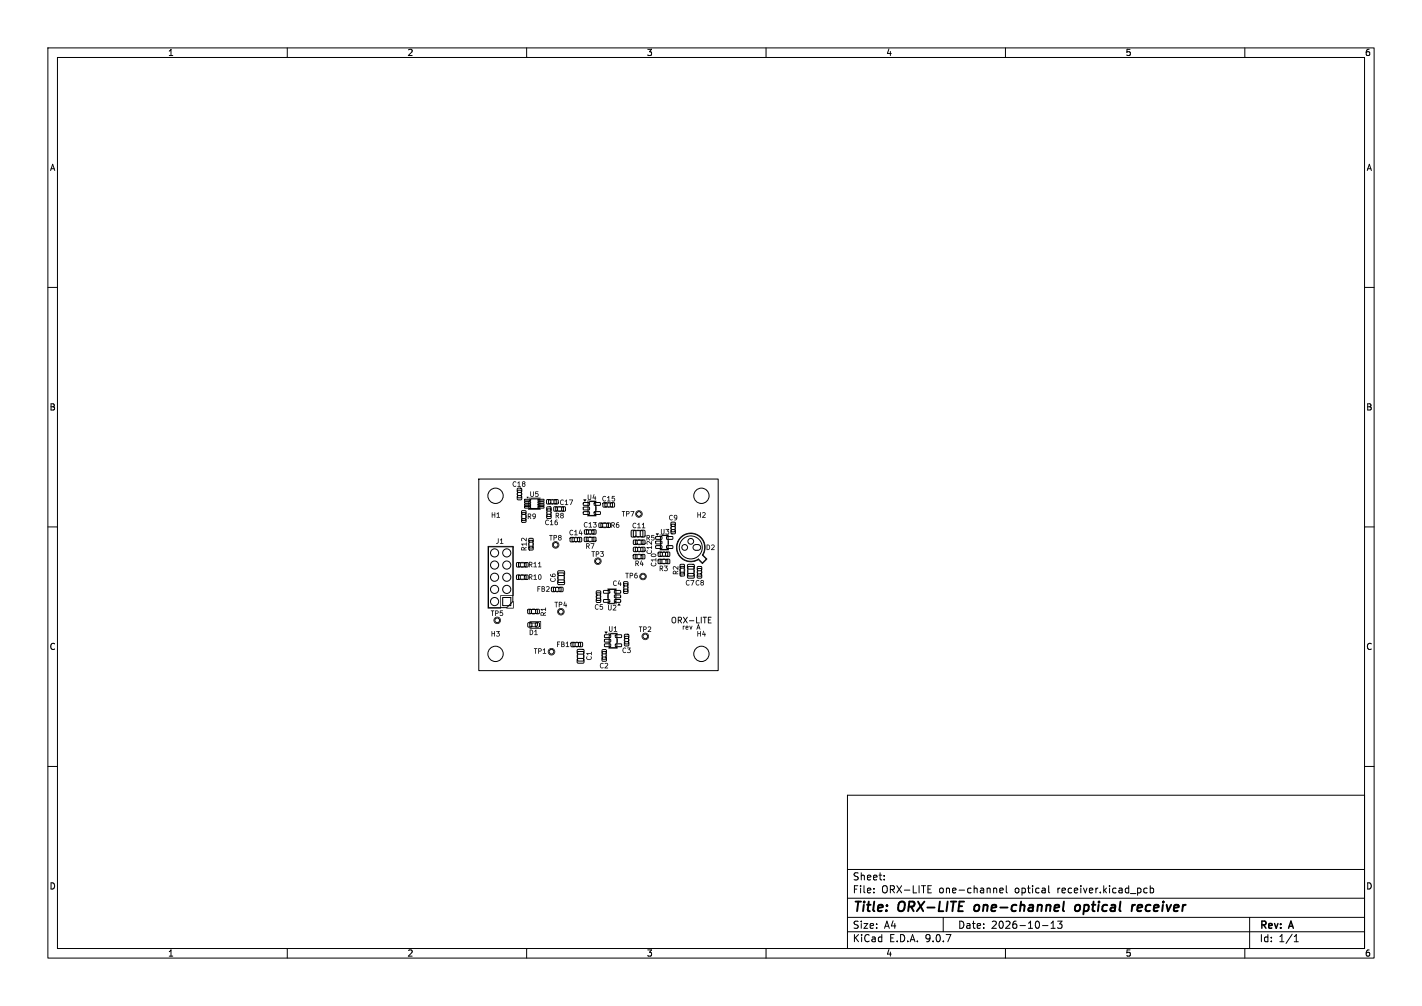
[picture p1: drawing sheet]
<svg xmlns="http://www.w3.org/2000/svg" width="297mm" height="210mm" viewBox="0 0 297 210" stroke-linecap="round" stroke-linejoin="round" font-family="sans-serif">
<defs><g id="words">
<g font-size="2.8">
<text x="178" y="190.9">Title:</text>
<text x="187.7" y="190.9">ORX-LITE</text>
<text x="204.4" y="190.9">one-channel</text>
<text x="226.2" y="190.9">optical</text>
<text x="238.8" y="190.9">receiver</text>
</g>
<g font-size="2.1">
<text x="178" y="184">Sheet:</text>
<text x="178" y="186.7">File:</text>
<text x="184.1" y="186.7">ORX-LITE</text>
<text x="196.2" y="186.7">one-channel</text>
<text x="212.1" y="186.7">optical</text>
<text x="221.1" y="186.7">receiver.kicad_pcb</text>
<text x="178" y="196.9">KiCad</text>
<text x="178" y="194.1">Size:</text>
<text x="184.7" y="194.1">A4</text>
<text x="185.7" y="196.9">E.D.A.</text>
<text x="193.3" y="196.9">9.0.7</text>
<text x="200" y="194.1">Date:</text>
<text x="207" y="194.1">2026-10-13</text>
<text x="263" y="194.3">Rev:</text>
<text x="263" y="196.9">Id:</text>
<text x="267.1" y="196.9">1/1</text>
<text x="269.4" y="194.3">A</text>
</g>
<g font-size="1.8">
<text x="35" y="11.9">1</text>
<text x="85" y="11.9">2</text>
<text x="135" y="11.9">3</text>
<text x="185" y="11.9">4</text>
<text x="235" y="11.9">5</text>
<text x="285" y="11.9">6</text>
<text x="10.3" y="35.9">A</text>
<text x="285.4" y="35.9">A</text>
<text x="10.3" y="85.9">B</text>
<text x="285.3" y="85.9">B</text>
<text x="10.3" y="135.9">C</text>
<text x="285.3" y="135.9">C</text>
<text x="10.3" y="185.9">D</text>
<text x="285.3" y="185.9">D</text>
<text x="35" y="199.9">1</text>
<text x="85" y="199.9">2</text>
<text x="135" y="199.9">3</text>
<text x="185" y="199.9">4</text>
<text x="235" y="199.9">5</text>
<text x="285" y="199.9">6</text>
</g>
</g></defs>
<g fill="none" stroke="#000" stroke-width=".21">
<path d="M10 10h277v190h-277zM12 12h273v186h-273zM60 10v2M110 10v2M160 10v2M210 10v2M260 10v2M10 60h2M285 60h2M10 110h2M100 100h50v40h-50zM102 114.2h5.1v11.4l-1.3 1.3h-3.8z"/>
<path d="M107.9 117.5h.7v.8h-.7zM108.1 102h.8v.7h-.8zM108.1 103.5h.8v.8h-.8zM108.1 102.3h.8v1.6h-.8zM108.3 117.5h1.6v.8h-1.6zM109 108.3h.8v.7h-.8zM109 106.7h.8v.6h-.8zM109 107h.8v1.6h-.8zM109.6 117.5h.7v.8h-.7zM109.6 104.3l1.2-.1v.3l-1.2 .1zM109.6 104.8l1.2-.1v.3l-1.2 .1zM109.6 105.3l1.2-.1v.3l-1.2 .1z"/>
<path d="M109.6 105.8l1.2-.1v.3l-1.2 .1zM110.5 114.1h.8v.7h-.8zM110.5 112.4h.8v.7h-.8zM110.5 112.8h.8v1.6h-.8zM110.9 104.2h1.9v2h-2.3v-1.5zM112.4 105.8l1.2-.1v.3l-1.2 .1zM112.4 105.3l1.2-.1v.3l-1.2 .1zM112.4 104.8l1.2-.1v.3l-1.2 .1zM112.4 104.3l1.2-.1v.3l-1.2 .1zM114.2 104.3h.8v.9h-.8zM114.2 105.9h.9v.7h-.9zM114.2 107.4h.9v.8h-.9z"/>
<path d="M114.3 106.2h.8v1.6h-.8zM114.6 104.4h1.6v.8h-1.6zM115.7 105.8h.7v.9h-.7zM115.8 104.3h.7v.9h-.7zM116.1 105.8h1.6v.9h-1.6zM116.5 119.2h1.3l.1 .2v.6l-.2 .2-1.1-.1-.1-.2zM116.6 119.6h1.2v2h-1.2zM117.4 105.8h.6v.9h-.6zM119.1 112.2h.8v.9h-.8zM119.5 112.3h1.6v.8h-1.6zM120.7 112.2h.7v.9h-.7zM121.9 104.9h1.1l.1 .5-1.2 .1z"/>
<path d="M121.9 105.9h1.1l.1 .5h-1.2zM121.9 106.8h1.1l.1 .5-1.2 .1zM122.1 112.2h.7v.8h-.7zM122.1 110.6h.8v.9h-.8zM122.4 112.2h1.6v.8h-1.6zM122.5 110.7h1.6v.8h-1.6zM122.8 105.1l.4-.4h1.2v2.9h-1.6zM123.7 110.6h.7v.9h-.7zM123.7 112.2h.7v.8h-.7zM124.1 106.8h1.2l.1 .5-1.2 .1zM124.1 104.9h1.2l.1 .5-1.2 .1zM125.1 109.2h.7v.9h-.7z"/>
<path d="M125.5 109.2h1.6v.9h-1.6zM126 105h.7v.8h-.7zM126.3 105h1.6v.8h-1.6zM126.8 109.2h.7v.9h-.7zM127.5 105h.8v.8h-.8zM131.9 110.7h.7l.2 .1v1.1l-.1 .2h-.6l-.3-.1zM132.3 110.8h2v1.2h-2zM132.3 115.8h.7v.8h-.7zM132.3 112.8h.7v.8h-.7zM132.3 114.3h.8v.8h-.8zM132.7 115.8h1.6v.8h-1.6zM132.7 112.8h1.6v.8h-1.6z"/>
<path d="M132.7 114.3h1.6v.8h-1.6zM133.8 110.7h.7l.2 .1v1.1l-.1 .2h-.6l-.3-.1zM133.9 114.3h.8v.8h-.8zM134 115.8h.6v.8h-.6zM134 112.8h.7v.8h-.7zM137 112h1.2l.1 .5-1.3 .1zM137 113h1.2l.1 .5h-1.3zM137 113.9h1.2l.1 .5-1.3 .1zM137.5 116.8h.7v.8h-.7zM137.5 115.3h.8v.8h-.8zM137.9 115.3h1.6v.8h-1.6zM137.9 116.8h1.6v.8h-1.6z"/>
<path d="M137.9 112.2l.4-.4h1.2v2.9h-1.6zM139.1 115.3h.7v.8h-.7zM139.2 116.8h.6v.8h-.6zM139.3 113.9h1.1l.1 .5-1.2 .1zM139.3 112h1.1l.1 .5-1.2 .1zM140.2 110.6h.8v.8h-.8zM140.2 109.1h.8v.7h-.8zM140.2 109.4h.8v1.6h-.8zM142.1 119.5h.8v.7h-.8zM142.1 117.9h.8v.6h-.8zM142.1 118.2h.8v1.6h-.8zM142.2 112.3a2.9 2.9 0 0 1 3.9-.3 2.9 2.9 0 0 1 .6 3.9l.8 .8-.8 .8-.8-.8a2.9 2.9 0 0 1-3.8-.6 2.9 2.9 0 0 1 .1-3.8z"/>
<path d="M143.6 117.9l1.3-.1 .1 .3v.5l-.2 .2h-1.1l-.1-.2zM143.6 119.8l1.3-.1 .1 .3v.5l-.2 .2h-1.1l-.1-.2zM143.7 118.3h1.2v2h-1.2zM144.9 113.9l.4-.2h.7l.3 .4v.4l-.4 .4-.8-.1-.3-.4zM145.7 118.3h.8v.8h-.8zM145.7 119.9h.8v.7h-.8zM145.7 118.7h.8v1.6h-.8zM285 110h2M105 124.7h1.7v1.7h-1.7zM107.9 120.1h.7v.8h-.7zM108.3 120.1h1.6v.8h-1.6zM109.6 120.1h.7v.8h-.7z"/>
<path d="M110.3 127.2h.7v.9h-.7zM110.3 130h.7v.9h-.7zM110.6 127.2h1.6v.9h-1.6zM110.6 130.1h1.6v.5l-.2 .3h-1.4zM111.9 130h.7v.9h-.7zM111.9 127.2h.7v.9h-.7zM115.2 122.6h.8v.9h-.8zM115.6 122.7h1.6v.8h-1.6zM116.5 121.1h1.3l.1 .2v.6l-.2 .2-1.1-.1-.1-.2zM116.8 122.6h.7v.9h-.7zM119.3 134.1h.7v.9h-.7zM119.7 134.2h1.6v.8h-1.6z"/>
<path d="M120.6 135.6h1.2l.2 .2v.6l-.3 .2-1-.1-.2-.2zM120.6 137.5h1.2l.2 .2v.6l-.3 .2-1-.1-.2-.2zM120.6 136h1.3v2h-1.3zM120.9 134.1h.7v.9h-.7zM124.6 124.9h.8v.8h-.8zM124.6 123.4h.8v.8h-.8zM124.6 123.8h.8v1.6h-.8zM125.8 135.7h.8v.7h-.8zM125.8 137.2h.8v.8h-.8zM125.8 136h.8v1.6h-.8zM126.1 123.3h1.2l.1 .5h-1.3zM126.1 125.2h1.2l.1 .5h-1.3z"/>
<path d="M126.3 132.5h1.2l.1 .5-1.3 .1zM126.3 133.5h1.2l.1 .5h-1.3zM126.3 134.4h1.2l.1 .5-1.3 .1zM127 123.1h1.6v2.5l-.4 .4h-1.2zM127.2 132.7l.4-.4h1.2v2.9h-1.6zM128.4 125.2h1.1l.1 .5h-1.2zM128.4 124.2h1.1l.1 .5-1.2 .1zM128.4 123.3h1.1l.1 .5h-1.2zM128.6 134.4h1.1l.1 .5-1.2 .1zM128.6 132.5h1.1l.1 .5-1.2 .1zM130.3 123h.8v.8h-.8zM130.3 121.5h.8v.8h-.8z"/>
<path d="M130.3 121.9h.8v1.6h-.8zM130.5 132.5h.8v.7h-.8zM130.5 134h.8v.8h-.8zM130.5 132.8h.8v1.6h-.8zM10 160h2M177 166h108v32h-108zM285 160h2M60 198v2M110 198v2M160 198v2M177 194.5h108M177 191.5h108"/>
<path d="M177 187.5h108M177 181.5h108M182.5 186.3v.1M182.5 185.5v.1M184.7 183.6v.1M184.7 182.8v.1M193.8 185.6h.5M193.8 186.4h.7M193.8 184.9h.7M197 191.5v3M208.8 185.9l.7-.1v-.3l-.5-.1-.2 .2 .1 .7h.6M210 198v2"/>
<path d="M210.2 184.9v1.3l.2 .2M217.7 193.2h1.2M219 184.9v1.3l.2 .2M219.5 193.8h.9M219.5 192.7l.5-.4v1.5M220.9 192.3h.9l-.5 .6 .4 .1v.7l-.2 .1-.6-.1M239 186.3h.6M239 185.5h.6M240.2 185.5l.5-.1 .3 .3-.2 .6h-.6M240.2 184.9v1.5M260 198v2M261 191.5v6.5"/>
<path d="M270.3 196.6h.9M270.3 195.5l.4-.4v1.5"/>
<circle cx="103.3" cy="118" r=".85"/>
<circle cx="103.3" cy="115.4" r=".85"/>
<circle cx="103.5" cy="103.5" r="1.6"/>
<circle cx="105.8" cy="115.4" r=".85"/>
<circle cx="105.8" cy="118" r=".85"/>
<circle cx="116" cy="113.7" r=".5"/>
<circle cx="124.9" cy="117.2" r=".5"/>
<circle cx="133.4" cy="107.3" r=".5"/>
<circle cx="143" cy="114.3" r=".6"/>
<circle cx="144.3" cy="114.3" r="2.4"/>
<circle cx="144.3" cy="113" r=".6"/>
<circle cx="146.5" cy="103.5" r="1.6"/>
<circle cx="103.3" cy="120.5" r=".85"/>
<circle cx="103.3" cy="125.6" r=".85"/>
<circle cx="103.3" cy="123" r=".85"/>
<circle cx="103.5" cy="136.5" r="1.6"/>
<circle cx="103.9" cy="129.5" r=".5"/>
<circle cx="105.8" cy="120.5" r=".85"/>
<circle cx="105.8" cy="123" r=".85"/>
<circle cx="115.2" cy="136" r=".5"/>
<circle cx="117.1" cy="127.7" r=".5"/>
<circle cx="134.3" cy="120.3" r=".5"/>
<circle cx="134.8" cy="132.9" r=".5"/>
<circle cx="146.5" cy="136.5" r="1.6"/>
</g>
<path d="M203.6 189.1l-.2 .7 .4 .4M222.2 188.2l-.2 1.7 .3 .3M225.5 189.1a.57 .57 0 0 0-.9 .2v.7a.57 .57 0 0 0 .9-.2M236.5 188.9l-.2 1.3M237.1 188.9l-.4 .1-.2 .3M238.3 188.9h-.4l-.3 .3v.9l.6 .1M238.6 189.4l-1 .1" fill="none" stroke="#000" stroke-width=".4"/>
<g fill="#000">
<path d="M102.7 106.9l.2 .1v.4h.4v-.4h.1v1.1l-.1-.1v-.4h-.4v.4h-.2zM104 106.9l.2 .1v.9h.2v.2l-.7-.1 .3-.1v-.7l-.3 .1zM104 112.4h.1v.8l-.1 .3h-.3l-.1-.1 .4-.2zM104.7 112.4h.2v1h.2v.1h-.7l.3-.1v-.7h-.3zM101.9 114h5.4v10.3l-2.7 .1v2.6h-2.7l-.1-.1h2.7v-2.6l2.6-.1v-10.1h-5.1v12.8h-.2zM107.3 100.5h.4l.1 .2h-.1a.36 .36 0 0 0-.5 .4 .36 .36 0 0 0 .5 .3l.1 .1-.2 .1-.4-.2-.1-.4zM107.9 102.9l.2 .1-.1 .3zM108.4 100.5h.1v1h.3l-.1 .1h-.6l.2-.1v-.7h-.2zM108.8 107.5l.2 .1-.1 .5zM108.9 102.9l.2 .1-.1 .3zM108.9 112.4l.5-.1 .4 .5v-.5h.2v.7l-.8-.6-.2 .1 .1 .4-.1 .1-.2-.2zM108.9 114.3l.4-.1 .2 .2 .5-.2-.5 .5h.4l.1 .2h-1.1l-.1-.4h.2v.2h.4l-.1-.3-.5 .1z"/>
<path d="M108.8 119.9l.6 .1-.6 .1zM108.8 118.4h.6l-.5 .1zM108.8 117.3l.6 .1-.6 .1zM109.1 100.6l.4-.1 .2 .2v.7l-.2 .2-.4-.1-.1-.3h.2l.1 .3 .2-.1 .1-.2-.1-.1-.5 .1 .1-.2-.1-.2 .3 .1 .3-.1-.1-.2-.5 .2zM108.9 113.5h.9l.1-.3 .1 .7h-.1l-.1-.2h-.6v.2zM109.9 107.5l.1 .1-.1 .5zM110 103.7l.4 .1-.2 .2zM110.3 113.3h.2l-.1 .6zM110.2 107.2l.7 .1 .1 .3-.3 .3 .2 .5-.4-.5h-.1v.4h-.2v-.6l.6-.1-.1-.2h-.3v.3h-.2zM110.8 102.6h.1v.8l.1 .2 .3-.2v-.8h.2v.9l-.2 .2h-.3l-.2-.2zM110.5 119.9l.6 .1 .1 .3-.3 .3 .3 .4-.5-.4h-.1v.4h-.1v-.6l.5-.1v-.2l-.4-.1v.4h-.1zM110.5 117.3l.6 .1 .1 .3-.3 .3 .3 .4-.5-.4h-.1v.4h-.1v-.6l.5-.1v-.2l-.4-.1v.4h-.1z"/>
<path d="M111.4 113.3h.1l-.1 .6zM111.3 107.3l.4-.1 .2 .2v.7l-.3 .3-.3-.1 .4-.4h-.4l-.1-.4h.1l.2 .3h.2l.1-.3-.2-.1-.4 .1zM111.7 119.9h.2v1h.2v.1h-.7l.3-.1v-.7h-.3zM111.7 117.3h.2v1h.2v.1h-.7l.3-.1v-.7h-.3zM111.8 102.6h.6l-.4 .1-.1 .3h.4l.2 .2v.3l-.3 .2-.4-.1 .5-.2-.1-.3-.4 .1zM112.7 117.3h.1v1h.3l-.1 .1h-.6l.3-.1v-.7h-.3zM112.5 119.9h.4l.2 .4v.5l-.3 .2-.3-.1-.1-.6h.1l.2 .6a.48 .48 0 0 0 0-.9l-.2 .3h-.1zM110.3 106.3h2.6l-2.6 .1zM110.5 103.9l2.4 .1h-2.4zM114.1 106.8l.1 .1v.3zM114 108.6l.4-.1 .2 .1-.1 .1a.36 .36 0 0 0-.5 .4 .36 .36 0 0 0 .5 .3l.1 .1-.2 .1-.4-.1-.1-.5zM115.1 106.8l.1 .1v.3z"/>
<path d="M115.2 108.5h.1v1h.3l-.1 .1h-.6l.2-.1v-.7h-.2zM114.7 111.7h.7l-.2 .1-.1 1-.1-1zM115.2 105.2l.4 .1h-.4zM115.2 104.2l.4 .1h-.4zM114.9 119.9l.3 .4 .1-.3h.1l.1 .3h.3l.1-.1-.1-.3-.5 .1 .1-.2 .4-.1 .2 .2 .1 .3-.3 .3-.6-.1-.2-.2zM115.6 111.7h.5l.2 .2-.1 .4-.4 .1-.1 .4-.1-.6h.5l.1-.2-.4-.2v.4h-.2zM115.5 113.3a.77 .77 0 0 1 1.2 0 .77 .77 0 0 1-.5 1.2 .77 .77 0 0 1-.9-.8h.1a.63 .63 0 0 0 .9 .6 .63 .63 0 0 0 .2-1 .63 .63 0 0 0-1 .3l-.2 .1zM116 108.6l.4-.1-.4 .4h.3l.2 .2v.3l-.2 .2h-.4l-.1-.2v-.3h.2l.1 .4 .3-.2-.1-.3-.5 .1zM116.1 107.1l.6 .1 .1 .3-.3 .2 .2 .5-.4-.5h-.1v.5h-.1v-.6l.5-.2v-.2h-.4v.4h-.1zM116.7 111.7h.3l.3 .2-.1 .3 .1 .4-.3 .2h-.3l-.1-.2v-.2h.1l.2 .3 .2-.2-.1-.2-.4 .1 .1-.2-.1-.2 .3 .1 .2-.1-.1-.2-.4 .2zM116.6 106.7l.6 .1h-.6zM116.6 105.7h.6l-.6 .1z"/>
<path d="M117.1 104.4l.4-.1 .2 .1-.1 .1a.36 .36 0 0 0-.5 .4 .36 .36 0 0 0 .5 .3l.1 .1-.2 .1-.4-.1-.1-.5zM117.1 107.2l.4-.1 .2 .2v.7l-.2 .2-.4-.1-.1-.3h.2l.1 .3 .2-.1 .1-.2-.1-.2-.5 .2 .1-.2-.1-.3 .3 .2 .3-.2-.1-.1-.5 .1zM118.3 104.3h.1v1h.3l-.1 .1h-.6l.2-.1v-.7h-.2zM119.1 110.8l.4-.2 .2 .1-.1 .1a.36 .36 0 0 0-.5 .4 .36 .36 0 0 0 .5 .3l.1 .1-.2 .2-.5-.2-.1-.5zM118.9 104.3h.8l-.5 1.1-.1-.1 .4-.9h-.6zM120.2 110.6l.2 .1v.9h.2v.2l-.7-.1 .3-.1v-.7l-.3 .1zM120.1 113.1l.4 .1h-.4zM120.1 112.1l.4 .1h-.4zM121.2 110.6h.1l-.2 .7h.3l.1-.4 .2 .4-.2 .5-.1-.4h-.5zM122.1 109.1l.4-.1 .2 .1-.1 .1a.36 .36 0 0 0-.5 .4 .36 .36 0 0 0 .5 .3l.1 .1-.2 .1-.5-.1-.1-.5zM121.9 104.3h.6l-.3 .4zM122.6 107.6h1.9l.1 .1-1.9 .1z"/>
<path d="M122.8 103.3h.1v.8l.1 .1 .3-.1v-.8h.2v.8l-.2 .3h-.3l-.2-.3zM122.4 113.4l.7 .1 .1 .3-.3 .3 .2 .5-.4-.5h-.1v.4h-.2v-.6l.6-.1-.1-.2h-.3v.3h-.2zM123.2 109h.2v1h.2v.1h-.7l.3-.1v-.7h-.3zM123.1 111.5l.4 .1h-.4zM123.1 110.5l.4 .1h-.4zM123 113.1h.6l-.6 .1zM123 112l.6 .1-.6 .1zM123.4 113.4l.8 .1-.5 1.1-.1-.1 .4-.9h-.6zM124 103.2l.2 .1-.3 .6h.3l.1-.3 .2 .4-.2 .4-.1-.3-.4-.1zM123.5 115.1h.8l-.3 .1-.1 1-.1-1zM122.6 104.5h1.9l.1 .1-1.9 .1zM123.9 109h.7l-.2 .4 .2 .2-.1 .5h-.5l-.1-.1v-.1l.4 .1 .2-.2-.1-.2-.3-.1 .3-.4h-.5z"/>
<path d="M124.5 105.7l.1 .1-.1 .8zM124.5 115.1h.4l.3 .2-.2 .4-.4 .1-.1 .4-.1-.6h.5l.1-.2-.4-.2v.4h-.2zM124.3 116.7a.77 .77 0 0 1 1.2 0 .77 .77 0 0 1-.4 1.2 .77 .77 0 0 1-1-.8h.2a.63 .63 0 0 0 .8 .6 .63 .63 0 0 0 .2-1 .63 .63 0 0 0-1 .3l-.2 .1zM125.4 115.1h.7l-.2 .4 .2 .2-.1 .5h-.4l-.2-.1v-.1l.4 .1 .2-.2-.1-.2-.3-.1 .3-.4h-.5zM125.9 103.7l.4-.2 .3 .2-.1 .1a.36 .36 0 0 0-.5 .3 .36 .36 0 0 0 .4 .3l.2 .2-.3 .1-.4-.2-.1-.5zM126 110.1l.6 .1h-.5zM126 109.1h.6l-.5 .1zM127.1 103.5l.1 .1v.9h.3v.2l-.7-.1 .3-.1v-.7l-.3 .1zM126.9 105.9h.5l-.4 .1zM126.9 104.8l.5 .1-.4 .1zM127.7 109.1l.7 .1v.3l-.2 .2 .2 .5-.4-.5h-.2v.4h-.1v-.6l.6-.1-.1-.2h-.4v.3h-.1zM127.8 103.6h.6l-.5 .1v.2h.3l.3 .3v.3l-.3 .2-.5-.2 .6-.1-.1-.3h-.4z"/>
<path d="M128.8 109.1h.5l-.5 .3h.3l.3 .2v.4l-.3 .2-.3-.1-.2-.2v-.2h.2l.1 .3 .3-.1-.1-.3-.5 .1zM129.9 106.7h.7l-.3 .1-.1 1-.1-1h-.2zM130.8 106.7h.4l.3 .2-.1 .4-.5 .1v.4l-.1-.6h.4l.1-.2-.4-.2v.4h-.1zM130.6 119.6h.7l-.2 .1-.1 1-.1-1zM131.5 119.6h.5l.2 .2-.1 .4-.4 .1-.1 .4-.1-.6h.5l.1-.2-.4-.2v.4h-.2zM131.7 106.7h.8l-.5 1.1-.1-.1 .4-.9h-.6zM132.3 109.2h.5l.1 .1-.1 .1a.36 .36 0 0 0-.5 .3 .36 .36 0 0 0 .5 .3l.1 .2-.3 .1-.4-.2-.1-.5zM132.7 119.6h.4l-.4 .4h.2l.3 .2v.3l-.3 .2h-.3l-.1-.2v-.3h.1l.2 .4 .2-.2-.1-.3-.4 .1zM132.7 117l.7 .2v.3l-.2 .2 .2 .5-.4-.5h-.1v.4h-.2v-.6l.6-.1-.1-.2h-.3v.3h-.2zM133.4 109.1l.2 .1v.9h.2v.2l-.7-.1 .3-.1v-.7l-.3 .1zM133 112.1h.6l-.6 .1zM133 110.6l.6 .1h-.6z"/>
<path d="M133.3 115.2h.4l-.4 .1zM133.3 114.1l.4 .1-.4 .1zM133 106.7a.77 .77 0 0 1 1.2 .3 .77 .77 0 0 1-.6 1.1 .77 .77 0 0 1-.9-.9h.1a.62 .62 0 0 0 .9 .7 .62 .62 0 0 0 .2-1.1 .62 .62 0 0 0-1 .3l-.2 .1zM133.2 116.7h.6l-.6 .1zM133.2 115.6l.6 .1-.6 .1zM133.2 113.7h.6l-.5 .1zM133.2 112.6l.6 .1-.5 .1zM133.9 117l.2 .1-.2 .6h.2l.1-.3 .2 .4-.2 .4-.1-.3-.4-.1zM134.4 109.1l.1 .1v.9h.3l-.1 .2-.6-.1 .2-.1v-.7l-.2 .1zM133.7 119.9a.77 .77 0 0 1 1.3 0 .77 .77 0 0 1-.5 1.2 .77 .77 0 0 1-1-.8h.2a.63 .63 0 0 0 .8 .6 .63 .63 0 0 0 .2-1 .63 .63 0 0 0-1 .3l-.2 .1zM135.1 114.9l.2 .1a.36 .36 0 0 0 .3 .5 .36 .36 0 0 0 .3-.5l.1-.1 .1 .1v.4l-.6 .2-.4-.2zM135.1 113.1l.5-.1 .4 .5v-.5h.1l.1 .7-.8-.6-.2 .1 .1 .4-.1 .1-.2-.2z"/>
<path d="M135 111.7l.7 .1 .1 .3-.3 .3 .2 .4-.4-.4h-.1v.4h-.2v-.6l.6-.1-.1-.2-.3-.1v.4h-.2zM136 117.5l.2 .1a.36 .36 0 0 0 .3 .5 .36 .36 0 0 0 .3-.5l.1-.1 .1 .1v.4l-.6 .2-.4-.2zM135 114.2h1l.1-.3 .1 .7h-.2v-.2h-.7l.1 .2zM136.1 111.7h.6l-.5 .1v.3h.3l.2 .2v.3l-.2 .2-.5-.1 .6-.2-.2-.3-.4 .1zM136 115.7l.6-.1 .4 .1 .1 .3-.3 .2-.4 .1-.4-.2-.1-.2h.2a.48 .48 0 0 0 .8 0l-.3-.2-.7 .2zM135.9 116.8h1l.1-.3 .1 .7h-.2v-.2h-.7l.1 .2zM137 111.4h.6l-.3 .4zM137.8 114.7h1.9v.1l-1.9 .1zM138.1 110.4l.1 .1v.8l.1 .1 .3-.1v-.8h.2v.8l-.3 .3h-.2l-.2-.3zM137.8 118.1l.7 .1v.3l-.2 .3 .2 .4-.4-.4h-.2v.4h-.1v-.6l.6-.1-.1-.2-.4-.1v.4h-.1zM138.5 116.2h.4l-.4 .1zM138.5 115.1l.4 .1-.4 .1z"/>
<path d="M138.4 117.7h.6l-.6 .1zM138.4 116.6l.6 .1-.6 .1zM138.7 118.1h.8l-.3 .4 .3 .2-.2 .5h-.4l-.2-.1 .1-.1 .4 .1 .1-.2v-.2l-.3-.1 .2-.4h-.4zM137.8 111.6h1.8l.1 .1-1.9 .1zM139.6 112.8l.1 .1v.8zM139 110.5h.8l-.3 .3 .3 .3-.2 .4-.4 .1-.2-.2 .1-.1 .4 .1 .1-.1v-.3l-.3-.1 .2-.3h-.4zM140 110l.2 .1-.1 .3zM139.9 107.6l.4-.1 .2 .1-.1 .1a.36 .36 0 0 0-.5 .4 .36 .36 0 0 0 .5 .3l.1 .1-.2 .1-.5-.1-.1-.5zM140.6 118.3l.5-.1 .4 .5v-.5h.1l.1 .7-.8-.6-.2 .2 .1 .4h-.1l-.2-.2zM140.6 119.3l.4-.2 .2 .3 .4-.3-.4 .6h.4l.1 .1-1.1 .1-.1-.5h.2v.3h.3v-.3h-.5zM141 110l.2 .1-.1 .3zM140.8 107.6l.4-.1 .3 .2-.1 .6-.3 .3-.3-.1 .5-.3h-.4l-.2-.4h.2l.1 .3 .3-.1v-.2l-.1-.2-.5 .2z"/>
<path d="M141.9 118.7l.2 .1-.1 .5zM143 118.7l.1 .1-.1 .5zM143.5 118.9l.1 .1v.6zM142 112.2a3.1 3.1 0 0 1 4.1-.4 3.1 3.1 0 0 1 .8 4.1l.9 .8-1 1-.9-.8a3.1 3.1 0 0 1-4.7-2.7h.1a3 3 0 0 0 4.6 2.6l.8 .8 .9-.9-.8-.8a2.96 2.96 0 0 0-1.6-4.4 2.96 2.96 0 0 0-3.9 2.7h-.1l.1-.8zM145 118.9l.1 .1-.1 .6zM145.5 119.3h.2l-.1 .4zM145.7 107h.1v.4h.4v-.4h.2v1.1l-.2-.1v-.4h-.4v.4h-.1zM146.6 119.3h.1l-.1 .4zM146.7 107l.4-.1 .2 .2v.4l-.4 .4h.4l.1 .2-.8-.1 .6-.7-.1-.2-.4 .1zM147.6 113.7h.5l.2 .6-.2 .5h-.5v-.1a.43 .43 0 0 0 .5-.4 .43 .43 0 0 0-.4-.5v.9h-.1zM148.6 113.8l.4-.1 .2 .1v.4l-.4 .5h.4v.1h-.7l.6-.8-.1-.2-.4 .1zM102.7 131.8h.1v.4h.4v-.4h.2v1.1l-.2-.1v-.4h-.4v.4h-.1z"/>
<path d="M102.5 127.5h.7l-.2 .1-.1 1-.1-1zM103.4 127.4h.5l.2 .3-.1 .3-.4 .1-.1 .5-.1-.6h.5l.1-.3-.4-.1v.4h-.2zM103.4 128.9a.77 .77 0 0 1 1.2 .3 .77 .77 0 0 1-.6 1.1 .77 .77 0 0 1-.9-.9h.1a.62 .62 0 0 0 .9 .7 .62 .62 0 0 0 .2-1.1 .62 .62 0 0 0-1 .3l-.2 .1zM103.6 131.8h.8l-.3 .3 .3 .3-.1 .4-.5 .1-.2-.1 .1-.2 .4 .1 .1-.1v-.3l-.3-.1 .2-.3h-.4zM104.4 127.5h.6l-.4 .1-.1 .2h.4l.2 .3v.3l-.3 .2-.4-.2 .5-.1-.1-.3h-.4zM105.8 126.9h1.3v-1.3l.2-.1v1.5h-1.5zM108.8 121h.6l-.6 .1zM110.7 131.4l.4 .1 .3 .6-.3 .4-.4 .1-.1-.2a.43 .43 0 0 0 .6-.3 .43 .43 0 0 0-.4-.5v.8h-.2zM111.1 128.1l.6 .1h-.5zM111.1 127.1h.6l-.5 .1zM111.9 131.4l.1 .1v.9h.3v.2l-.7-.1 .3-.1v-.7l-.3 .1zM111.5 135.3l.7 .1-.2 .1-.1 1-.1-1h-.3z"/>
<path d="M112.3 122.4h.6l-.5 .1v.4h.3l-.3 .1-.1 .5zM112.4 135.4l.5-.1 .2 .3-.1 .3-.4 .1-.1 .5-.1-.7h.5l.1-.2-.4-.1v.3h-.2zM110.6 129.7h2.4v1.5h-2.4v-.1h2.3v-1.3h-2.3zM113 127.9l.3-.1 .3 .2 .4-.2-.4 .6h.4v.1h-1.1v-.4h.1v.3h.4l-.1-.4-.4 .1zM113.1 122.4h.4l.3 .2v.7l-.2 .2h-.5v-.1l.6-.2-.1-.2h-.3v.4h-.2v-.5l.5-.2v-.1l-.3-.1v.4h-.2zM113.7 135.3l.1 .1v.9h.3l-.1 .2-.6-.1 .3-.1v-.7l-.3 .1zM112.9 127.1h1l.1-.3v.7h-.1v-.2h-.7v.3zM114.1 122.5l.4-.1 .2 .1v.4l-.4 .5h.4l.1 .1h-.8l.6-.8-.1-.2-.4 .1zM115 120.8h.1a.36 .36 0 0 0 .4 .5 .36 .36 0 0 0 .3-.5l.1-.1 .1 .1v.4l-.6 .3-.4-.3zM114.7 135.5a.77 .77 0 0 1 1.2 .2 .77 .77 0 0 1-.6 1.1 .77 .77 0 0 1-.9-.8h.2a.63 .63 0 0 0 .8 .6 .63 .63 0 0 0 .2-1 .63 .63 0 0 0-1 .3l-.2 .1zM115.8 125.7h.7l-.2 .1-.1 1-.1-1zM116.4 120.3h.1v.6z"/>
<path d="M116.2 123.5l.4 .1h-.4zM116.2 122.5l.4 .1h-.4zM116.4 133.9l.6 .1-.5 .1v.3l.3 .1-.3 .1-.1 .5zM116.7 125.7l.5-.1 .2 .3-.1 .3-.4 .1-.1 .5-.1-.6h.5l.1-.3-.4-.1v.4h-.2zM116.7 127.1a.77 .77 0 0 1 1.2 .3 .77 .77 0 0 1-.6 1.1 .77 .77 0 0 1-.9-.9h.1a.63 .63 0 0 0 .9 .7 .63 .63 0 0 0 .2-1.1 .63 .63 0 0 0-1 .3l-.2 .1zM117.2 133.9h.4l.3 .3v.6l-.2 .3-.5-.1 .6-.2-.1-.2h-.3v.3h-.2v-.5l.5-.1v-.2h-.3v.3h-.2zM117.9 120.3h.1l-.1 .6zM117.9 125.6l.2 .1-.2 .6h.2l.1-.3 .2 .4-.2 .4-.1-.3-.4-.1zM118.5 133.9l.1 .1v.9h.3l-.1 .2-.6-.1 .2-.1v-.7l-.2 .1zM120.5 136.7h.1l-.1 .6zM120.2 135l.5 .1h-.4zM120.2 134l.5 .1h-.4z"/>
<path d="M122 136.7h.1l-.1 .6zM122.5 137.1h.2a.36 .36 0 0 0 .3 .5 .36 .36 0 0 0 .4-.5v-.1l.1 .1v.5l-.6 .2-.4-.2zM122.5 136.4l.9-.1 .1-.2 .1 .6-.1 .1-.1-.3h-.6v.3zM124.4 124.3l.2 .1-.1 .4zM124.4 126.3l.4-.2 .2 .2-.1 .1a.36 .36 0 0 0-.5 .3 .36 .36 0 0 0 .5 .3l.1 .2-.2 .1-.5-.2-.1-.5zM125.5 124.3l.1 .1-.1 .4zM125.6 136.6l.2 .1-.1 .3zM125.4 138.5l.4-.1 .3 .1-.2 .1a.36 .36 0 0 0-.5 .4 .36 .36 0 0 0 .5 .3l.2 .1-.3 .1-.4-.1-.1-.5zM125.3 126.2h.6l-.5 .1v.2h.3l.3 .3v.3l-.3 .2-.5-.2 .6-.1-.1-.3h-.5zM126.4 138.4h.4l.2 .1v.4l-.5 .5h.5v.1h-.8l.7-.8-.2-.2-.4 .1zM126.7 136.6l.1 .1-.1 .3zM126.3 131.9h.6l-.3 .4z"/>
<path d="M126.9 125.9h1.9v.2h-1.9zM126.9 124l.1 .1-.1 .9zM127 126.3h.2v.8l.1 .2 .3-.2v-.8h.1v.9l-.2 .2h-.3l-.2-.2zM127.1 135.2h1.9v.1l-1.9 .1zM127.2 130.8h.2v.8l.1 .1 .3-.1v-.8h.1v.8l-.2 .3h-.3l-.2-.3zM128 126.4l.5-.1 .2 .1v.4l-.5 .5h.5v.1h-.7l.6-.8-.2-.2-.3 .1zM128.2 121.3l.4-.1 .2 .1-.1 .1a.36 .36 0 0 0-.5 .4 .36 .36 0 0 0 .5 .3l.1 .1-.2 .1-.5-.1-.1-.5zM128.5 130.7l.1 .1v.9h.3v.2l-.7-.1 .3-.1v-.7l-.3 .1zM126.9 122.9h1.8l.1 .1-1.9 .1zM127.1 132.1h1.8l.1 .1-1.9 .1zM128.9 133.3l.1 .1v.8zM129.2 126l.4 .4h-.6z"/>
<path d="M129.3 121.1l.1 .1-.2 .6h.3l.1-.3 .2 .4-.2 .4-.1-.3-.5-.1zM130.1 122.4l.2 .1-.1 .4zM130.3 133.4l.1 .1v.3zM130.2 135.2h.5l.1 .2h-.1a.36 .36 0 0 0-.5 .4 .36 .36 0 0 0 .5 .3l.1 .1-.3 .1-.4-.2-.1-.4zM131.2 122.4l.1 .1-.1 .4zM131.3 133.4l.2 .1-.1 .3zM131 135.2h.7l-.2 .4 .2 .2-.1 .5h-.4l-.2-.1v-.1l.5 .1 .1-.2-.1-.2-.3-.1 .3-.4h-.5zM133.4 130.8h.8l-.3 .1-.1 1-.1-1zM134.4 130.8h.4l.3 .2-.2 .4-.4 .1-.1 .4-.1-.6h.5l.1-.2-.4-.2v.4h-.2zM134.2 132.4a.77 .77 0 0 1 1.2 0 .77 .77 0 0 1-.4 1.2 .77 .77 0 0 1-1-.8h.2a.63 .63 0 0 0 .8 .6 .63 .63 0 0 0 .2-1 .63 .63 0 0 0-1 .3l-.2 .1zM135.4 130.8h.4l.2 .1v.4l-.5 .5h.5v.1h-.7l.6-.8-.2-.2-.4 .1zM140.3 128.9l.6-.2 .3 .3v.7l-.2 .4h-.4l-.3-.2v-.6h.1l.1 .5 .2 .1h.2l.2-.3-.2-.6-.2-.1-.3 .4h-.1z"/>
<path d="M141.6 128.8h.5l.3 .1v.4l-.3 .3 .3 .5-.5-.5h-.1l-.1 .5h-.1v-.7h.5l.2-.2-.1-.2-.4-.1v.5h-.2zM142.6 130.7h.5l-.3 .2-.1 .5zM142.7 128.8l.4 .5 .5-.5-.3 .6 .3 .7-.5-.5-.4 .5 .3-.7zM143.2 130.7h.6v.3l-.5 .1 .1 .2 .3-.1v.2h-.5v-.5h.5h-.5zM143.4 121.2l.4-.1 .2 .1-.1 .1a.36 .36 0 0 0-.5 .4 .36 .36 0 0 0 .5 .3l.1 .1-.2 .1-.5-.1-.1-.5zM144 130.7h.1l.2 .4 .2-.4h.1l-.3 .7zM143.9 129.5h1l.1 .1-1 .1zM144.2 121.1h.8l-.5 1.1-.1-.1 .4-.9h-.5zM145.4 128.8h.2v1.1l.5 .1v.1h-.7zM145.7 131.8h.1v.4h.4v-.4h.2v1.1l-.2-.1v-.4h-.4v.4h-.1zM145.4 121.2l.4-.1 .3 .1-.2 .1a.36 .36 0 0 0-.5 .4 .36 .36 0 0 0 .5 .3l.2 .1-.3 .1-.4-.1-.1-.5zM145.8 130.3h.2l.2 1.1-.1-.2h-.4l-.1 .2h-.1l.1-.4h.4l-.1-.4-.1 .4h-.2z"/>
<path d="M146.4 128.8h.2l-.1 1.3-.1-.1zM146.4 121.1h.4l.2 .2-.1 .3 .1 .4-.2 .2h-.4l-.1-.2v-.2h.1l.2 .3 .3-.2-.2-.2-.4 .1 .1-.2-.1-.2 .3 .1 .3-.1-.2-.2-.4 .2zM146.9 131.7l.2 .1-.3 .6h.3l.1-.3 .2 .4-.2 .4-.1-.3-.4-.1zM146.8 128.8h.8l-.3 .1-.1 1.2-.1-.1v-1.1h-.3zM147.9 128.8h.7l-.1 .1h-.5v.4l.4 .1-.4 .1v.4l.5 .1 .1 .1h-.7z"/>
</g>
<use href="#words"/>
</svg>
